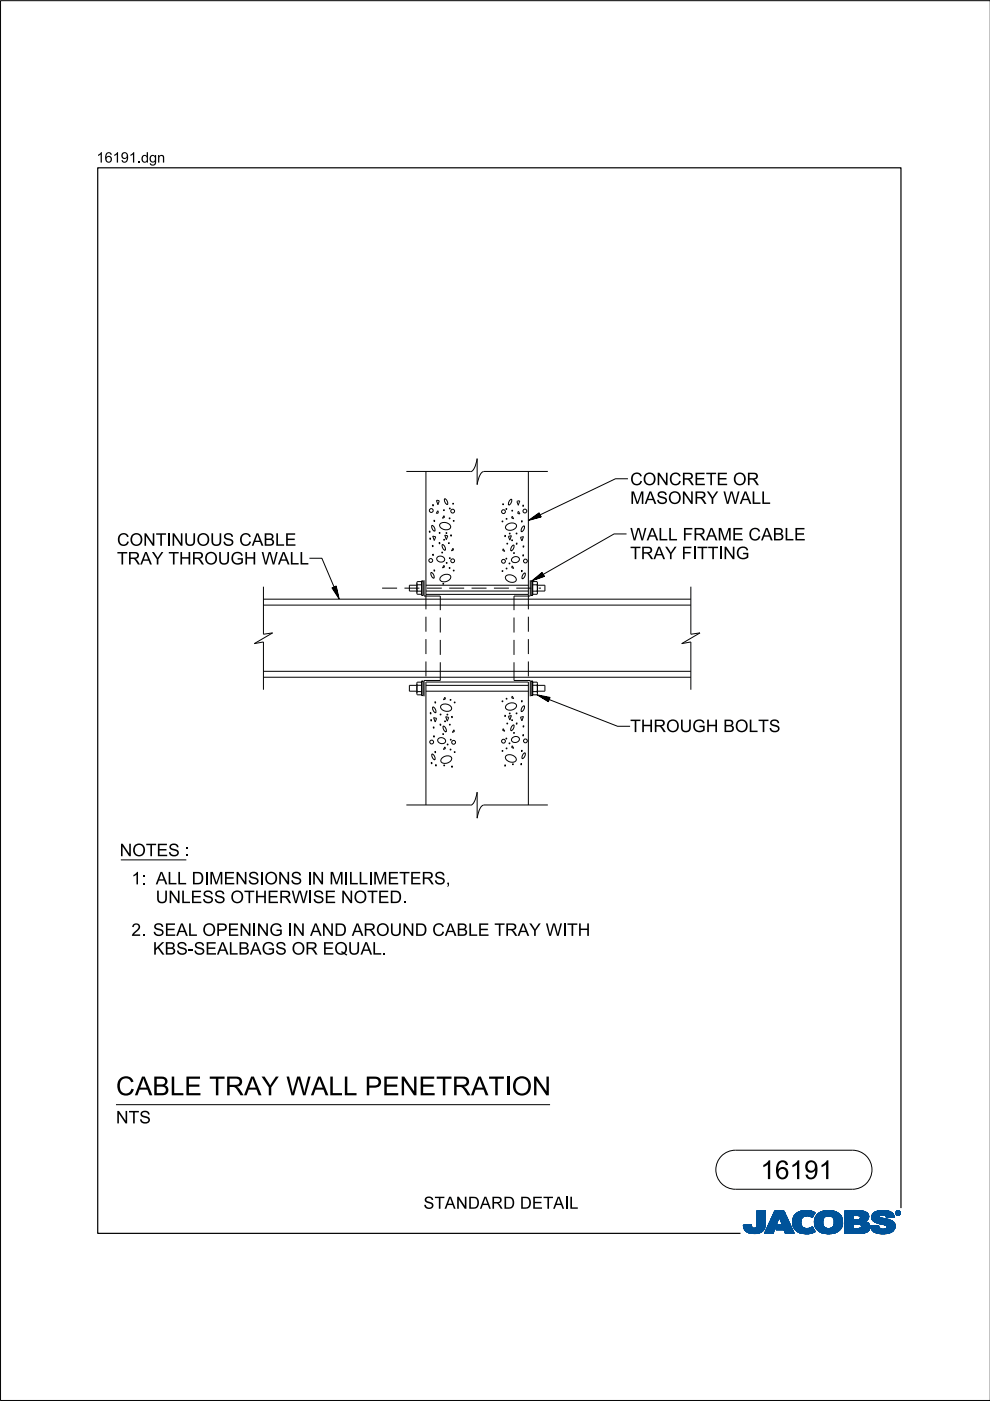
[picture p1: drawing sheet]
<svg xmlns="http://www.w3.org/2000/svg" width="210mm" height="297mm" viewBox="0 0 210 297" stroke-linecap="round" stroke-linejoin="round" font-family="sans-serif">
<defs><g id="words">
<g font-size="4">
<text x="24.6" y="232.2">CABLE TRAY W ALLPEN</text>
<text x="88.8" y="232.2">ETRATI</text>
<text x="108.5" y="232.2">ON</text>
<text x="161.2" y="250">16191</text>
</g>
<g font-size="2.6">
<text x="133.6" y="106.8">M</text>
<text x="133.6" y="102.9">CON</text>
<text x="136.7" y="106.8">ASON</text>
<text x="141.8" y="102.9">CRETE OR</text>
<text x="147.2" y="106.8">RY W ALL</text>
<text x="24.8" y="119.7">TRAY TH</text>
<text x="24.8" y="115.7">CON</text>
<text x="36.3" y="115.7">N</text>
<text x="39" y="115.7">UOUS CABLE</text>
<text x="40.6" y="119.7">ROUGH</text>
<text x="55.4" y="119.7">W ALL</text>
<text x="133.6" y="118.6">TRAY FI</text>
<text x="133.6" y="114.6">W ALLFRAM</text>
<text x="147.8" y="118.6">TTI</text>
<text x="153.3" y="118.6">N</text>
<text x="155.2" y="114.6">E CABLE</text>
<text x="156" y="118.6">G</text>
<text x="133.6" y="155.2">TH</text>
<text x="138.5" y="155.2">ROUGH</text>
<text x="153.3" y="155.2">BOLTS</text>
<text x="25.4" y="181.5">N</text>
<text x="28" y="181.5">OTES :</text>
<text x="27.9" y="187.5">1:ALLDI</text>
<text x="33" y="191.5">UN</text>
<text x="38.4" y="191.5">LESS OTH</text>
<text x="44.3" y="187.5">M</text>
<text x="47.4" y="187.5">EN</text>
<text x="52.6" y="187.5">SI</text>
<text x="56.1" y="187.5">ON</text>
<text x="56.7" y="191.5">ERW I</text>
<text x="66.1" y="187.5">N</text>
<text x="66.3" y="191.5">SE N</text>
<text x="69.8" y="187.5">M</text>
<text x="73.9" y="187.5">L</text>
<text x="75" y="191.5">OTED.</text>
<text x="79.1" y="187.5">M</text>
<text x="82.2" y="187.5">ETERS,</text>
<text x="27.9" y="198.4">2.SEALOPEN</text>
<text x="32.4" y="202.4">KBS-</text>
<text x="41.1" y="202.4">SEALBAGS OR EQUAL.</text>
<text x="53.4" y="198.4">I</text>
<text x="62" y="198.4">N</text>
<text x="65.7" y="198.4">AN</text>
<text x="70.9" y="198.4">D AROUN</text>
<text x="87.9" y="198.4">D CABLE TRAY W I</text>
<text x="120.2" y="198.4">TH</text>
<text x="24.6" y="238.2">N</text>
<text x="27.3" y="238.2">TS</text>
<text x="89.8" y="256.3">STAN</text>
<text x="99.2" y="256.3">DARD DETAI</text>
<text x="120.6" y="256.3">L</text>
</g>
<g font-size="2.2">
<text x="20.5" y="34.5">16191.</text>
<text x="29.9" y="34.5">dgn</text>
</g>
</g></defs>
<g fill="none" stroke="#00539a" stroke-width=".21">
<path d="M157.6 259.8h1.7M157.6 259.9h1.7M157.6 259.9l1.7 .1M157.6 260h1.8M158.1 259.7h1.2M159.3 259.7h-1.7l.1 .7M159.3 259.7h-.9M159.3 259.7l.1 .3M159.4 260l.1 .3M160.4 260l-.2 .3h2M160.5 259.6h1.8M160.5 259.6l-.1 .4"/>
<path d="M160.5 259.7h1.8M160.5 256.7v2.9M160.5 256.9h1.8M160.5 257.5h1.8M160.5 256.7h1.8v2.7M160.5 256.8h1.8M160.5 256.8l1.8 .1M160.5 256.9l1.8 .1M160.5 257h1.8M160.5 257.1h1.8M160.5 257.2h1.8M160.5 257.2l1.8 .1"/>
<path d="M160.5 257.3h1.8M160.5 257.4h1.8M160.5 257.4l1.8 .1M160.5 257.6h1.8M160.5 257.6l1.8 .1M160.5 257.7h1.8M160.5 257.8h1.8M160.5 257.9h1.8M160.5 258h1.8M160.5 258.1h1.8M160.5 258.1l1.8 .1M160.5 258.2h1.8"/>
<path d="M160.5 258.3h1.8M160.5 258.3l1.8 .1M160.5 258.4h1.8M160.5 258.5h1.8M160.5 258.5l1.8 .1M160.5 258.6h1.8M160.5 258.6l1.8 .1M160.5 258.7h1.8M160.5 258.8h1.8M160.5 258.9h1.8M160.5 259h1.8M160.5 259.1h1.8"/>
<path d="M160.5 259.2h1.8M160.5 259.3h1.8M160.5 259.8h1.8M162.2 260h-1.8M162.2 259.9v.3M162.2 259.9h-1.8M162.2 259.8h-1.7M162.3 259.4l-.1 .5M162.3 259.4v-2.7h-1.8v2.9M162.3 259.5h-1.8M162.3 259.6h-1.8M162.3 256.7l-1.8 .1"/>
<path d="M162.3 259.4h-1.8M163.7 258.1h3.1M163.7 258h3.1M163.7 257.9h3M163.8 257.8h2.9M163.8 257.7h2.9M163.8 257.7h2.8M163.9 257.6h2.7M163.9 257.5h2.7M164 257.4h2.5M164 257.3h2.5M164.1 257.2h2.3"/>
<path d="M164.1 257.1h2.3M164.1 257h2.3M164.2 257h2.1M164.2 256.9h2.1M164.2 256.8h2.1M164.3 256.7h1.9l2.2 4.8h-1.9l-.3-.8h-1.7l.4-1h1l-.7-1.7-1.3 3.5h-1.8zM164.5 260h-1.7M164.5 259.9l-1.7 .1M164.5 259.9h-1.7M164.5 259.8l-1.7 .1M164.6 259.8h-1.7M164.6 259.7l-1.7 .1"/>
<path d="M164.6 259.7h-1.7M164.6 259.6h-1.7M164.6 259.5l-1.6 .1M164.7 259.5h-1.7M164.7 259.4l-1.7 .1M164.7 259.4h-1.7M164.7 259.3l-1.6 .1M164.7 259.3h-1.6M164.8 259.2l-1.7 .1M164.8 259.2h-1.7M164.8 259.1l-1.6 .1M164.8 260h2.9"/>
<path d="M164.8 259.1h-1.6M164.8 259.9h2.9M164.8 259l-1.6 .1M164.9 259.9h2.7M164.9 259h-1.7M164.9 259.8h2.7M164.9 258.9h-1.6M164.9 258.8h-1.6M164.9 259.7h2.7M164.9 259.7l-.4 1 3.6 .1M165 258.7h-1.6M165 258.6l-1.6 .1"/>
<path d="M165 258.6h-1.6M165 258.5l-1.6 .1M165 258.5h-1.6M165.1 258.4l-1.6 .1M165.1 258.4h-1.6M165.1 258.3l-1.6 .1M165.1 258.3h-1.6M165.1 258.2l-1.5 .1M165.1 258.2h-1.5M165.2 258.1l-1.6 .1M165.2 258.1h-1.6M165.2 258l.7 1.7h-1"/>
<path d="M165.2 258l.7 1.7M165.3 258.1h1.5M165.3 258.1l1.6 .1M165.3 258.2h1.6M165.3 258.2l1.6 .1M165.3 258.3h1.6M165.4 258.3l1.6 .1M165.4 258.4h1.6M165.4 258.4l1.6 .1M165.4 258.5h1.6M165.4 258.5l1.7 .1M165.4 258.6h1.7"/>
<path d="M165.5 258.6l1.6 .1M165.5 258.7h1.6M165.5 258.8h1.7M165.5 258.9h1.7M165.6 258.9h1.6M165.6 259h1.7M165.6 259l1.7 .1M165.6 259.1h1.7M165.6 259.1l1.7 .1M165.7 259.2h1.7M165.7 259.2l1.7 .1M165.7 259.3h1.7"/>
<path d="M165.7 259.3l1.7 .1M165.7 259.4h1.7M165.8 259.4l1.7 .1M165.8 259.5h1.7M165.8 259.5l1.7 .1M165.8 259.6h1.7M166.2 256.7l2.2 4.8M166.2 256.8l-1.9-.1-2.2 4.8h1.8l1.3-3.5M168 258.9l.4 1.5M168 258.9h1.8M168 259h1.8M168 259.1h1.8"/>
<path d="M168 259.2h1.8M168 259.2l1.8 .1M168 259.3h1.8M168 259.3l1.8 .1M168.1 259.4h1.8M168.1 259.5h1.7M168.1 259.4l1.7 .1M168.1 259.5l1.8 .1M168.1 259.6h1.8M168.1 259.7h1.8M168.1 259.7l1.8 .1M168.1 259.8h1.8"/>
<path d="M168.1 259.8l1.8 .1M168.2 260h1.8M168.2 259.9h1.8M168.3 258l-.3 .9M168.9 257.3l-.6 .7M169.1 257.1h3.6M169.2 257h3.4M169.4 256.9h3.1M169.5 256.9h2.9M169.8 256.8h2.4M169.8 259.1a1.33 1.33 0 0 0 .8 1.4 1.33 1.33 0 0 0 1.5-.3l.2-.1M169.8 259.1h-1.8"/>
<path d="M169.8 259l-1.8 .1M169.9 258.8l-1.9 .1M169.9 258.8h-1.9M169.9 258.7h-1.9M169.9 258.6h-1.8M169.9 258.6l-1.9 .1M169.9 258.5l-1.8 .1M169.9 258.5h-1.8M169.9 258.4l-1.8 .1M170 258.4h-1.9M170 258.4l-.2 .7M170 258.3l-1.8 .1"/>
<path d="M170 258.3h-1.8M170 258.2l-1.8 .1M170.1 258.2h-1.9M170.1 258.1l-.1 .3M170.1 258.1l-1.9 .1M170.2 258.1h-2M170.3 258h-2.1M170.3 256.7l-1.4 .5M170.3 256.7h1.5M170.3 256.7a4 4 0 0 1 2.5 .4M170.4 258h-2.1M170.4 257.9h-2.1"/>
<path d="M170.6 257.8l-2.3 .1M170.6 257.9l-.5 .2M170.8 257.8h-2.5M171.5 256.7l-1.7 .1M171.5 256.7l.6 .1M171.7 257.8h.7M171.8 257.9h.6M171.9 258h.4M172.1 258.1h.2M172.2 258.1h.1M172.3 258h-.3M172.4 257.8h-.8"/>
<path d="M172.4 257.7l-4 .1M172.5 257.7h-4.1M172.5 257.6l-4 .1M172.5 257.6h-4M172.6 257h-3.3M172.6 257.5l-4.1 .1M172.6 257.5h-4M172.6 257.4l-4 .1M172.7 257.4h-4M172.7 259h1.8M172.7 259.2h1.8M172.7 259.3h1.8"/>
<path d="M172.7 259.3l1.8 .1M172.7 259.4h1.8M172.7 257.3l-3.9 .1M172.7 259.5h1.8M172.7 259.5l1.8 .1M172.7 259.6h1.8M172.7 259.7h1.8M172.7 258.6h1.8M172.7 257.3h-3.9M172.8 259.8h1.8M172.8 257.2l-3.9 .1M172.8 259.9h1.8"/>
<path d="M172.8 259.9l.3 .6M172.8 259.8l1.8 .1M172.8 259.9l1.8 .1M172.8 257.2h-3.9M172.8 260h1.8M172.8 257.1l-.6 1.1a1.75 1.75 0 0 0-1.6-.3M172.9 257.1l-3.9 .1M173 257.8l-.3 1.3h1.8M173 257.8h5.3M173.1 257.7h5.2M173.1 257.7h5.1M173.1 257.6h5.1"/>
<path d="M173.2 257.6h4.9M173.2 257.5h4.8M173.4 257.4h4.6M173.4 257.4h4.5M173.5 257.3h4.4M173.6 257.2l4.2 .1M173.6 257.2h4.1M173.7 257.1l4 .1M173.8 257.1h3.8M173.9 257h3.5M174 257h3.3M174.1 256.9h3.2"/>
<path d="M174.2 256.9h2.8M174.4 256.8h2.6M174.5 259h-1.8M174.5 259.2a1.15 1.15 0 0 0 1.3 1.3M174.5 259.2l-1.8-.1 .1 .8M174.5 258.9l-1.8 .1M174.5 258.9h-1.8M174.5 258.8l-1.8 .1M174.5 258.7l-1.8 .1M174.5 258.7h-1.8M174.5 258.6l-1.8 .1M174.5 258.5l-1.8 .1"/>
<path d="M174.6 258.5h-1.9M174.6 256.8h1.9M174.6 258.4l-.1 .8M174.6 258.4h-1.8M174.6 258.4l-1.9 .1M174.6 258.3l-1.8 .1M174.6 258.3h-1.8M174.7 258.2h-1.9M174.7 258.1l-.1 .3M174.8 258.1l-2 .1M174.8 258.1h-1.9M174.9 256.7a3.2 3.2 0 0 1 3.6 1.4l.1 .8-.1 1.1"/>
<path d="M174.9 258l-1.9 .1M175 258h-2M175.1 257.9l-.4 .2M175.1 257.9h-2.1M175.2 257.9h-2.2M175.5 256.7h.7M175.7 257.8l-.6 .1M175.7 257.8l.6 .1M175.7 257.8h-2.7M176 257.8h2.4M176.2 257.9h2.2M176.3 257.9l.5 .5"/>
<path d="M176.4 258h2M176.4 256.7h-1.5a2.68 2.68 0 0 0-1.9 1.1M176.5 258l2 .1M176.5 258.1h2M176.6 258.1h1.9M176.6 258.2h1.9M176.7 258.2l1.8 .1M176.7 258.3h1.8M176.7 258.3l1.9 .1M176.7 259.9h1.8M176.7 258.4h1.9M176.8 258.4l.1 .5"/>
<path d="M176.8 258.4l1.8 .1M176.8 258.5h1.8M176.8 258.6h1.8M176.9 258.8h1.7M176.9 258.8l1.8 .1M176.9 258.7h1.7M176.9 259.4h1.8M176.9 259.2l1.8 .1M176.9 259.1h1.8M176.9 259.2h1.8M176.9 258.9v.3M176.9 259.2a1.11 1.11 0 0 1-1.1 1.3"/>
<path d="M176.9 259h1.8M176.9 258.9h1.8M176.9 259.3h1.8M176.9 259.3l1.8 .1M178 257.4l-4.7 .1M178.4 257.9h-2.1l.5 .5M178.5 259.7l-1.7 .1M178.5 259.8l-1.8 .1M178.5 259.8h-1.7M178.5 260l-.2 .5M178.5 259.9l-1.8 .1M178.5 260h-1.8"/>
<path d="M178.6 259.7h-1.8M178.6 258.5l-1.8 .1M178.6 259.6h-1.8M178.6 259.5l-1.8 .1M178.6 259.5h-1.8M178.7 259.4h-1.8M179.1 259.7h1.8M179.1 259.5h5.2M179.1 256.9h4.4M179.1 257.5h5M179.1 256.8h4M179.1 256.8h3.4"/>
<path d="M179.1 257h4.5M179.1 257.1h4.7M179.1 257.1l4.7 .1M179.1 257.2h4.8M179.1 257.2l4.8 .1M179.1 257.3h4.8M179.1 257.3l4.9 .1M179.1 257.4h4.9M179.1 257.4l5 .1M179.1 257.6h5M179.1 257.6l5 .1M179.1 257.7h5"/>
<path d="M179.1 257.7l1.8 .1M179.1 257.8h1.8M179.1 257.9h1.8M179.1 258h1.8M179.1 258.1h1.8M179.1 258.2h1.8M179.1 258.3h1.8M179.1 258.4h1.8M179.1 258.5h1.8M179.1 258.5l1.8 .1M179.1 258.6h4.8M179.1 258.7h4.7"/>
<path d="M179.1 258.7h4.6M179.1 258.8h4.5M179.1 258.9h4.5M179.1 258.9h4.3M179.1 259h4.4M179.1 259l4.5 .1M179.1 259.1h4.6M179.1 259.1l4.7 .1M179.1 259.2h4.8M179.1 259.2l4.9 .1M179.1 259.3h5M179.1 259.3l5.1 .1"/>
<path d="M179.1 259.4h5.1M179.1 259.4l5.1 .1M179.1 259.5l1.8 .1M179.1 259.6h1.8M179.1 259.8h1.8M179.1 259.9h1.8M179.1 260h1.8M180.9 257.7v.9M181.8 259.5h-.9v1v-1M181.8 259.5h.2M181.8 259.5l.8 .3M182.1 257.7l2.1 .1"/>
<path d="M182.2 257.8h2M182.2 259.5l2.1 .1M182.3 258.5h1.7M182.3 258.5l-1.4 .1M182.3 257.9h1.9M182.4 257.9h1.8M182.4 257.9v.1M182.4 257.9l-.4-.2h-1.1v.9M182.4 258h1.8M182.4 258v.3M182.4 258.3l-.1 .2M182.4 259.6h1.9"/>
<path d="M182.4 258.1h1.8M182.4 258.1l1.8 .1M182.4 258.2h1.8M182.5 259.7h1.9M182.5 256.9l1.1 .1M182.5 259.7l1.9 .1M182.6 259.8h1.8M182.6 259.8v.4l-.2 .2M182.7 259.9h1.7M182.9 256.8h-3.8v4.7M183.3 256.9l-4.2-.1v4.7M183.6 257l.4 .4"/>
<path d="M183.9 259.2l.2 .2M184 258.5l-2.1 .1M184 258.5h-1.8M184 257.4l.1 .2M184.1 258.4l-.8 .6 .6 .2M184.1 258.4h-1.8M184.1 258.3l-1.7 .1M184.1 258.3h-1.7M184.1 257.6l.1 .6M184.1 258.2l-1.7 .1M184.1 259.4l.3 .5v.6M184.2 258.2l-.1 .2"/>
<path d="M184.2 258h-1.8M184.4 259.9h-1.7M184.5 260h-1.8M184.6 259.9v.2M184.6 259.9h1.7M184.6 260h1.7M184.8 258.1h1.7M184.8 258l.2 .7M184.8 258h1.7M184.8 258.3h2.5M184.8 258.3l2.8 .1M184.8 258.1l1.8 .1"/>
<path d="M184.8 258.2h2M184.8 258.4h3M184.8 258.4l3.2 .1M184.9 258.2l2.1 .1M184.9 257.6h4.6M184.9 258.5h3.4M184.9 258.5l3.6 .1M184.9 258.6h3.7M184.9 257.5h4.5M185 257.5h4.4M185 258.6l3.7 .1M185 258.7h3.9"/>
<path d="M185 258.7l.6 .4M185 257.4h4.3M185 257.4h4.4M185.1 258.7l3.9 .1M185.1 258.8h.7M185.1 257.3h4.1M185.2 258.9h.6M185.2 258.9l4.1 .1M185.3 257.2h3.9M185.3 259h4M185.3 257.1l3.8 .1M185.4 257.1h3.7"/>
<path d="M185.4 259l4 .1M185.5 257h3.5M185.5 259.1h4M185.6 259.1l3.9 .1M185.6 259.1l.5 .2M185.7 259.2h3.9M185.7 256.9h3M185.8 259.2l3.8 .1M185.8 258.9h3.4M185.9 258.8h3.2M185.9 256.8h2.7M185.9 256.8l-.8 .5-.3 .7"/>
<path d="M185.9 256.8l.7-.1a3.3 3.3 0 0 1 2.7 .6h-4.2M186 259.3h3.6M186.1 256.8h2.3M186.1 259.4h3.6M186.1 259.3l1.5 .4 .4 .2M186.3 259.8l-.5 .1M186.3 259.8l-1.7 .1M186.3 259.8v.3M186.3 259.4h3.4M186.4 257.9h-1.6M186.4 257.9l.1 .1M186.5 257.9h-1.7"/>
<path d="M186.5 257.8h-1.7M186.5 258v.1M186.5 257.8l-.1 .1M186.5 257.7h-1.6M186.5 259.4l3.2 .1M186.5 258.1l.1 .1M186.6 257.6l-1.7 .1M186.6 258.2l.4 .1M186.7 256.7h.8M186.7 259.5h3M186.8 257.6h-1.9M186.9 259.5l2.9 .1"/>
<path d="M187 258.3l1.7 .4 .9 .6M187.2 259.6h2.6M187.3 257.6h2.2M187.4 259.7h2.4M187.6 257.6l1.9 .1M187.6 259.7h2.2M187.6 257.7h2M187.7 257.7a1.07 1.07 0 0 0-1.2 .1M187.7 257.7l.1 .1M187.7 257.8h1.9M187.8 257.8h1.7M187.8 256.7h-1.3"/>
<path d="M187.8 257.8l.1 .4M187.8 257.9h1.7M187.8 257.9h1.8M187.9 258h1.7M187.9 258l1.7 .1M187.9 258.1h1.1M187.9 258.1h1.7M187.9 259.9h1.9M188 259.9l.1 .2M188 260h1.8M188.1 257h-2.6M188.2 257h.6"/>
<path d="M188.7 256.9h-2.9M189.3 257.3l.3 .8-1.7 .1M189.6 259.3l.2 .4v.6M189.8 259.9l-1.8 .1M189.8 259.8h-2.1M189.8 259.8h-1.9M189.9 257.2v.1M189.9 257.1h.1M189.9 257.2h.1M189.9 257.3h.1M189.9 257.3l.2 .3M190 257.4h.1"/>
<path d="M190 257.4l.1 .1M190 257.5h.2M190 257.2v.1M190 257.2l.2 .3M190 257.3l.2 .2M190 257.1h-.1M190 257h-.1M190.1 257h-.2M190.1 257.5l.2 .1M190.1 256.9h-.1M190.1 257.6h.6M190.2 256.8l-.1 .1"/>
<path d="M190.2 257.5l.2 .1M190.2 257.5l-.1 .1M190.2 257.6h.4M190.2 256.9h.4M190.2 256.9h.4l-.1 .3 .2 .3-.3-.3-.2 .3zM190.2 256.9v.6l.1-.3 .3 .3M190.2 257h.4M190.2 257.1h.1M190.2 257.1h.5M190.2 257.2h.5M190.2 257.2l.3 .1M190.2 257.3h.1"/>
<path d="M190.2 257.4h.1M190.2 257.4l.1 .1M190.2 256.8h-.1M190.3 257h.2v.1l-.2 .1zM190.3 257v.2M190.3 257h-.1M190.4 257.2l.2 .3M190.4 257.6h.1M190.4 256.8h-.2l-.2 .4M190.4 256.7a.5 .5 0 0 1 .5 .5 .5 .5 0 0 1-.5 .5M190.4 256.8l.4 .2v.2M190.4 256.7a.5 .5 0 0 0-.5 .5 .5 .5 0 0 0 .5 .5l-.3-.1"/>
<path d="M190.4 256.8l.3 .1 .1 .3M190.4 256.7l-.4 .2-.1 .3M190.4 256.7v.1M190.4 257.6v.1M190.4 256.7l.3 .1 .2 .4M190.4 257h-.1l.1 .2M190.4 257l.2 .1-.2 .1M190.4 257h.1M190.5 257.3h.1M190.5 257.3l.1 .1M190.5 257.2l.2 .3M190.5 257.4h.1"/>
<path d="M190.5 257.1h.2M190.5 257.4l.2 .1M190.5 257l-.1 .2M190.5 256.7h-.3M190.6 257.5h.2M190.6 256.8h.1M190.6 257.1l-.1 .1M190.7 257.1h-.1M190.7 257.1l-.2 .1M190.7 257.1l-.5-.2v.6l.1-.3M190.7 257h-.1M190.7 256.8l.1 .1"/>
<path d="M190.7 256.8h-.6M190.7 256.9h.2M190.8 257h.1M190.8 257.6h-.2M190.8 257.2v.2l-.4 .2M190.8 257.2l-.1 .3-.3 .1M190.8 257.1h.1M190.8 257.2h.1M190.9 257.4l-.2 .1M190.9 257.4h-.1M190.9 257.3l-.1 .1M190.9 257.3h-.1"/>
<path d="M190.9 257.2h.1M190.9 257.2l-.1 .3-.4 .2M190.9 257.1h-.1M157.7 260.1h1.7M157.7 260l1.7 .1M157.7 260.2h1.8M157.7 260.2l1.8 .1M157.7 260.3h1.8M157.7 260.3l1.9 .1M157.7 260.4h4.4M157.7 260.4l.4 .5M157.7 260.4l4.4 .1"/>
<path d="M157.8 260.5h4.3M157.8 260.6h4.3M157.8 260.7h4.2M157.9 260.7h4.1M157.9 260.8h4M158 260.8h3.9M158 260.9h3.9M158.1 260.9h3.3M158.1 261h3.6M158.2 261h3.5M158.3 261.1h3.2M158.4 261.2h3.1"/>
<path d="M158.5 261.2h2.9M158.6 261.3h2.7M158.7 261.4h2.4M158.8 261.4h2.1M159.1 261.5h1.6M159.5 260.3l.3 .1 .4-.1M159.7 261.5h.7M160.9 261.4h.1M161.5 260.9h.2M161.6 261.1h-3.3M162.1 260.3l-2 .1M162.2 260.2l-1.9 .1"/>
<path d="M162.2 260.2a2.25 2.25 0 0 1-2.8 1.3l-.9-.2-.4-.4M162.2 260.2h-1.9M162.2 260.1l-1.8 .1M162.2 260.1h-1.8M162.2 260l-1.8 .1M164 261.4h-1.9M164 261.3l-1.9 .1M164 261.3h-1.8M164 261.2l-1.8 .1M164 261.2h-1.8M164.1 261.1l-1.9 .1M164.1 261.1h-1.8"/>
<path d="M164.1 261l-1.8 .1M164.1 261h-1.8M164.1 260.9l-1.8 .1M164.2 260.9h-1.8M164.2 260.8l-1.8 .1M164.2 260.8h-1.8M164.2 260.7l-1.8 .1M164.2 260.7h-1.7M164.2 260.6l-1.7 .1M164.3 260.6h-1.8M164.3 260.5h-1.8M164.3 260.4l-1.7 .1"/>
<path d="M164.3 260.4h-1.7M164.3 260.3l-1.7 .1M164.4 260.3h-1.8M164.4 260.2l-1.7 .1M164.4 260.2h-1.7M164.4 260.1l-1.7 .1M164.4 260.1h-1.7M164.5 260l-1.8 .1M164.5 260.7h3.5M164.6 260.7h3.4M164.6 260.6h3.4M164.6 260.5h3.4"/>
<path d="M164.6 260.5h3.3M164.6 260.4h3.3M164.7 260.4h3.2M164.7 260.3h3.2M164.7 260.3h3.1M164.7 260.2h3.1M164.8 260.1h3M164.8 260.1h2.9M166.3 260.8h1.8M166.3 260.8l1.8 .1M166.3 260.9h1.8M166.3 260.9l1.8 .1"/>
<path d="M166.3 261h1.9M166.3 261l1.9 .1M166.4 261.1h1.8M166.4 261.1l1.8 .1M166.4 261.2h1.9M166.4 261.2l1.9 .1M166.4 261.3h1.9M166.5 261.3l1.8 .1M166.5 261.4h1.9M166.5 261.5h1.9M166.5 261.5l-.3-.8 .3 .8h1.9M168.2 260l1.9 .1"/>
<path d="M168.2 260.1h1.9M168.2 260.1l1.9 .1M168.2 260.2h2M168.3 260.2l2 .1M168.3 260.3h2.1M168.3 260.3l2.2 .1M168.3 260.4h2.5M168.4 260.4l.6 .7M168.4 260.4l4.1 .1M168.5 260.5h4M168.5 260.6h4M168.6 260.7h4"/>
<path d="M168.6 260.7l4 .1M168.7 260.8h3.9M168.7 260.8l4 .1M168.8 260.9h3.9M168.9 260.9l3.8 .1M168.9 261h3.9M169 261l3.8 .1M169 261.1h3.9M169 261.1a4.2 4.2 0 0 0 3.8 0M169.1 261.1h3.8M169.2 261.2h3.5M169.3 261.3h3.2"/>
<path d="M169.5 261.4h2.8M169.6 261.4h2.6M170 261.5h2M170.6 261.6h.4M171.5 260.4h.9M171.6 260.4h.8M171.8 261.5h-1.5M171.8 260.3h.6M172 260.3h.3M172 260.2h.3M172.1 260.2h.2M172.2 260.1h.1"/>
<path d="M172.3 260.1l.6 1M172.6 261.2l-3.3 .1M172.8 260.1h1.9M172.9 260.1l1.9 .1M172.9 260.2h1.9M172.9 260.2l2 .1M172.9 260.3h2.2M173 260.3l2.1 .1M173 260.4h2.4M173 260.4h5.3M173.1 260.5h5.2M173.1 260.5l.7 .6 .8 .4"/>
<path d="M173.1 260.6h5.2M173.2 260.6h5M173.3 260.7h4.9M173.3 260.7h4.8M173.3 260.8h4.7M173.4 260.9h4.5M173.5 260.9h4.4M173.5 261h4.3M173.6 261h4.2M173.7 261.1h4M173.8 261.1h3.8M173.8 261.2h3.7"/>
<path d="M174 261.2h3.4M174.2 261.4h2.9M174.3 261.4h2.7M175.1 261.5h1.4M175.3 261.6h.4M176.6 260.2h1.9M177 261.4l-1 .2-1.4-.1h2.2M177.3 261.3h-3.3M178.1 260.8h-4.8M178.3 260.5l-.6 .6-.7 .3M178.3 260.4h-2.2M178.4 260.3l-2.2 .1"/>
<path d="M178.4 260.3h-2l-.6 .2M178.5 260.2l-2.1 .1M178.5 260.2h-2M178.5 260.1h-1.9M178.5 260l-1.9 .1M179.1 261.5h3.4M179.1 260.1h1.8M179.1 260.1l1.8 .1M179.1 260.2h1.8M179.1 260.2l1.8 .1M179.1 260.3h1.8M179.1 260.4h1.8"/>
<path d="M182.3 260.4h2.1M182.4 260.4h2M182.4 260.4l-.6 .1M183.1 261.4l-4 .1M183.4 261.3l-4.3 .1M183.5 261.3h-4.4M183.7 261.3h-.1M183.7 261.2l-4.6 .1M183.8 261.2h-4.7M183.9 261.1l-4.8 .1M184 261.1h-4.9M184 261l-4.9 .1"/>
<path d="M184.1 261l-.8 .4-1.1 .1M184.1 261h-5M184.1 260.9l-5 .1M184.2 260.9h-5.1M184.2 260.8l-5.1 .1M184.3 260.8h-5.2M184.3 260.7l-5.2 .1M184.3 260.7h-5.2M184.4 260.6l-5.3 .1M184.4 260.6h-5.3M184.4 260.5h-5.3M184.4 260.5l-.3 .5"/>
<path d="M184.4 260.4l-5.3 .1M184.5 260l-1.8 .1M184.5 260.2l-2 .1M184.5 260.3h-2M184.5 260.1h-1.9M184.5 260.2h-1.9M184.6 260.1l.1 .3M184.6 260.1h1.7M184.6 260.1h1.8M184.6 260.1l1.8 .1M184.6 260.2h1.8M184.6 260.2l1.8 .1"/>
<path d="M184.7 260.3h1.8M184.7 260.3l1.8 .1M184.7 260.4a2.52 2.52 0 0 0 2.7 1.2M184.7 260.4h1.9M184.7 260.5h2M184.7 260.5h2.1M184.8 260.6h2.1M184.8 260.6h4.8M184.8 260.7h4.7M184.9 260.8h4.6M184.9 260.8h4.5M185 260.9h4.4"/>
<path d="M185.1 260.9h4.3M185.1 261h4.3M185.2 261.1h4M185.2 261.1h3.9M185.3 261.2h3.7M185.4 261.2h3.5M185.5 261.3h3.4M185.7 261.3h3.1M185.8 261.4h2.7M185.9 261.5h2.4M186.3 260.1a1.08 1.08 0 0 0 1.4 .5M186.4 261.5h1.6"/>
<path d="M186.6 261.6h.9M188 260.4h1.8M188 260.4l-.3 .2M188.1 260.3h1.7M188.1 260.1l-.1 .3M188.1 260.2h1.7M188.3 261.5l-.9 .1M188.9 261.3l-.6 .2M189.3 261.1h-4.1M189.4 260.9l-.5 .4M189.6 260.7h-4.8M189.7 260.6h-2"/>
<path d="M189.7 260.5h-1.9M189.7 260.5h-1.8M189.7 260.4h-1.7M189.7 260.3h-1.6M189.8 260.2h-1.7M189.8 260.3l-.4 .6M189.8 260.1h-1.7M189.8 260h-1.7"/>
<circle cx="190.4" cy="257.2" r=".51"/>
<circle cx="190.4" cy="257.2" r=".42"/>
</g>
<g fill="none" stroke="#000" stroke-width=".21">
<path d="M210 .1h-209.9v296.8h209.9M86.2 100h13.6M90.3 100v26h21.7v-26M101.2 97.2a4.2 4.2 0 0 1-1.2 2.8h-.2M101.2 97.2v5.6M102.5 100a2.75 2.75 0 0 0-1.2 2.3l-.1 .4M102.6 100h13.6M65.6 118.4h2.6l2.9 6.7-.2-.2 .2-.2 .2 .8-.5-.7 .4-.2 .3 1.4-.8-1.3 .5-.3 .5 2-1.2-1.7 .8-.4 .6 2.7-1.5-2.4 .9-.3M91.1 112.6v.3zM91.2 114.1v.3zM91.6 111.4a.98 .98 0 0 1 .6 1.2 .98 .98 0 0 1-.6-1.2zM91.7 115.6l.1 .3z"/>
<path d="M91.7 113.7l.7 .1-.3 .8zM91.8 117.5v.3zM91.8 107v.3zM92.1 110.3v.3zM92.5 106.1l.3 .9M92.6 106l.6 .2M92.7 118.1a.84 .84 0 0 1 1.1-.1 .84 .84 0 0 1 .4 .9 .84 .84 0 0 1-1.1 .2 .84 .84 0 0 1-.4-1zM93 108.6l-.2-.3-.3 .6M93 108.7l-.4 .2M93.1 106.2l-.3 .8M93.2 115v.3zM93.4 111a1.41 1.41 0 0 1 2.1 .8 1.32 1.32 0 0 1-1.3 .5 1.32 1.32 0 0 1-1-1z"/>
<path d="M93.8 115.5a.98 .98 0 0 1 .6 1.2 .98 .98 0 0 1-.6-1.2zM94.1 119.9l.2 .3-.5 .2zM94.1 109.3l.2 .4-.5 .2zM94.3 105.8a.98 .98 0 0 1 .6 1.2 .98 .98 0 0 1-.6-1.2zM94.3 113.5l.6 .1-.3 .8zM95.6 113.4l.1 .3zM96 116.2l.2 .4-.5 .2zM106.7 116.4l.3 .5-.4-.2zM107.1 113.5v.3zM107.4 111.3a1.36 1.36 0 0 1 2.1 .1 1.32 1.32 0 0 1-1 1 1.32 1.32 0 0 1-1.3-.5zM107.8 113.7l.6-.1-.3 .9zM108.1 106.1l.3-.2 .1 .4a.91 .91 0 0 1-.6 .8l-.1-.4z"/>
<path d="M108.6 115.8l.3-.2 .1 .4a.91 .91 0 0 1-.6 .8l-.1-.4zM108.6 118.3a.83 .83 0 0 1 .9-.3 .83 .83 0 0 1 .6 .7 .84 .84 0 0 1-.9 .6 .84 .84 0 0 1-.7-.7zM108.6 120l.3 .5-.4-.2zM108.6 109.4l.3 .6-.4-.2zM109.5 115.1v.3zM109.6 106.4l.3 .7M109.7 108.8l.5 .2M109.8 108.7l.1-.3 .3 .6M110.1 106.2l-.5 .1M110.2 106.2l-.3 .9M110.3 113.9l.7-.1-.3 .9zM110.6 110.4v.3z"/>
<path d="M110.8 111.7l.3-.2 .1 .4a.91 .91 0 0 1-.6 .8l-.1-.4zM110.9 117.6v.3zM110.9 107.1v.3zM110.9 115.8l.1 .2zM132.8 113.2h-2.6l-15.6 8.9 .2-.2 .1 .2-.7 .3 .6-.6 .3 .3-1.4 .5 1.2-.9 .4 .5-2 .7 1.6-1.4 .5 .7-2.6 1 2.1-1.8 .5 .8M133.1 101.5h-2.6l-16.6 8 .2-.2 .2 .1-.8 .3 .7-.6 .2 .4-1.4 .4 1.2-.8 .4 .5-2 .5 1.7-1.2 .4 .7-2.7 .8 2.3-1.7 .4 .9M55.9 127h90.6M55.9 128.3h90.6M55.9 124.4v10.1l1.9-.3-3.9 2.3 2-.4v10.1M88.4 123.6v2.1M88.4 124.1h-1.6v1.2h1.6M88.5 123.3h.9v2.7h-.9v-2"/>
<path d="M88.5 125.3h.9M88.5 124h.9M88.5 123.3v.7M89.4 123.2h.3v3h-.3zM89.9 123v3.4h3.5v.7M90.3 124.1h21.7M90.3 125.3h21.7M91.4 121.4a.98 .98 0 0 1 .6 1.2 .98 .98 0 0 1-.6-1.2zM92.1 120.8v.3zM93.5 122.3a1.37 1.37 0 0 1 2.1-.1 1.32 1.32 0 0 1-1 1.1 1.32 1.32 0 0 1-1.3-.4zM107.3 122.1a1.41 1.41 0 0 1 2.1 .9 1.32 1.32 0 0 1-1.3 .4 1.32 1.32 0 0 1-.9-1.1zM110.6 121v.2z"/>
<path d="M111 121.7l.3-.2 .1 .4a.91 .91 0 0 1-.7 .8v-.4zM112.4 123v3.4h-3.4v.7M112.6 123.2h.3v3h-.3zM112.9 125.3h1M112.9 124h1M113.9 123.3l.1 .4M113.9 124l.1 1.7M113.9 123.3h-1v2.7h1l.1-.3M113.9 124.1h1.6v1.2h-1.6M113.9 123.6v2.1M114 123.7l-.1 .3M146.5 124.4v10.1l1.9-.3-3.9 2.3 2-.4v10.1"/>
<path d="M55.9 143.6h90.6M55.9 142.3h90.6M88.4 145v2M88.4 145.3h-1.6v1.2h1.6M88.5 145.3h.9M88.5 146.6h.9M88.5 145.3v1.3M88.5 145.3v-.7h.9v2.7h-.9v-.7M89.4 144.4h.3v3.1h-.3zM90.3 145.3h21.7M90.3 146.5h21.7M90.3 144.6v26.1"/>
<path d="M90.4 144.6h21.6v26.1M91.3 151.1v.3zM91.4 152.6v.3zM91.6 159.9a.98 .98 0 0 1 .6 1.2 .98 .98 0 0 1-.6-1.2zM91.8 149.9a.98 .98 0 0 1 .6 1.2 .98 .98 0 0 1-.6-1.2zM91.9 154.1l.1 .3zM91.9 152.2l.7 .1-.3 .8zM92 156v.3zM92.3 159.3v.3zM92.3 148.8v.3zM92.9 156.6a.84 .84 0 0 1 1.1-.1 .84 .84 0 0 1 .4 .9 .84 .84 0 0 1-1.1 .2 .84 .84 0 0 1-.4-1zM93.4 143.6v.7h-3.5v3.3"/>
<path d="M93.4 153.5v.3zM93.6 149.5a1.41 1.41 0 0 1 2.1 .8 1.32 1.32 0 0 1-1.3 .5 1.32 1.32 0 0 1-1-1zM94 154a.98 .98 0 0 1 .6 1.2 .98 .98 0 0 1-.6-1.2zM94.3 158.4l.2 .3-.5 .2zM94.3 147.8l.2 .4-.5 .2zM94.5 152l.6 .1-.3 .8zM95.8 151.9v.3zM96.2 154.7l.2 .4-.5 .2zM106.7 154.5l.3 .5-.4-.2zM107.1 151.7v.2zM107.4 149.5a1.36 1.36 0 0 1 2.1 0 1.32 1.32 0 0 1-1 1 1.32 1.32 0 0 1-1.3-.4zM107.8 151.9l.6-.2-.3 1z"/>
<path d="M108.6 153.9l.3-.2 .1 .4a.91 .91 0 0 1-.6 .8l-.1-.4zM108.6 156.5a.83 .83 0 0 1 .9-.3 .83 .83 0 0 1 .6 .7 .84 .84 0 0 1-.9 .6 .84 .84 0 0 1-.7-.8zM108.6 158.1l.3 .6-.4-.2zM108.6 147.6l.3 .5-.4-.2zM109 143.6v.7h3.4v3.3M109.5 153.3v.2zM110.3 152.1l.7-.2-.3 .9zM110.6 159.1v.2zM110.6 148.6v.2zM110.8 149.9l.3-.2 .1 .4a.91 .91 0 0 1-.6 .8l-.1-.4zM110.9 155.8v.2zM110.9 153.9l.1 .3z"/>
<path d="M111 159.8l.3-.2 .1 .4a.91 .91 0 0 1-.7 .8v-.4zM112.6 144.4h.3v3.1h-.3zM112.9 145.3h1M112.9 146.6h1M113.9 146.6l.1 .4M113.9 145.3v1.3M113.9 145.3h1.6v1.2h-1.6M113.9 145v2M114 145l-.1 .3M114 145l-.1-.4h-1v2.7h1l.1-.3M116.3 148.8l.3-.9-2.7-.6 2.4 1.5 .2-.8-2.1-.4 1.8 1.1 .1-.7-1.4-.3 1.2 .8 .1-.4-.8-.2 .7 .4v-.2h-.3l15.1 5.9h2.7M86.2 170.7h13.6"/>
<path d="M91.5 161.6v.3zM92.4 162.1v.3zM93.7 160.8a1.37 1.37 0 0 1 2.1-.1 1.32 1.32 0 0 1-1 1.1 1.32 1.32 0 0 1-1.3-.4zM95.8 162.4v.3zM99.8 170.7a2.75 2.75 0 0 0 1.3-2.3l.1-.4v5.5M102.5 170.7a2.75 2.75 0 0 0-1.2 2.3l-.1 .5M102.6 170.7h13.6M107.1 162.2v.2zM107.3 160.2a1.41 1.41 0 0 1 2.1 1 1.32 1.32 0 0 1-1.3 .3 1.32 1.32 0 0 1-.9-1.1zM110.5 161.9v.3zM25.6 182.3h13.9M24.6 234.2h92"/>
<path d="M153 245.1l1.3-.9 1.6-.3h24.8a4.1 4.1 0 0 1 4.2 4.1 4.1 4.1 0 0 1-4.2 4.1h-24.8a4.1 4.1 0 0 1-3.8-2.5 4.1 4.1 0 0 1 .9-4.5z"/>
<circle cx="91.3" cy="118.8" r=".41"/>
<circle cx="91.4" cy="108.2" r=".41"/>
<circle cx="93.2" cy="113" r=".09"/>
<circle cx="93.7" cy="117.1" r=".09"/>
<circle cx="94.1" cy="108.2" r=".09"/>
<circle cx="94.2" cy="114.4" r=".09"/>
<circle cx="94.6" cy="113" r=".09"/>
<circle cx="94.7" cy="119.4" r=".09"/>
<circle cx="95.2" cy="115.1" r=".09"/>
<circle cx="95.3" cy="109.9" r=".09"/>
<circle cx="95.4" cy="118.3" r=".09"/>
<circle cx="95.4" cy="107.8" r=".09"/>
<circle cx="96" cy="118.9" r=".41"/>
<circle cx="96" cy="108.4" r=".41"/>
<circle cx="96.1" cy="106.8" r=".09"/>
<circle cx="96.2" cy="110.4" r=".09"/>
<circle cx="106.5" cy="110.6" r=".09"/>
<circle cx="106.7" cy="106.9" r=".09"/>
<circle cx="106.8" cy="119" r=".41"/>
<circle cx="106.8" cy="108.5" r=".41"/>
<circle cx="107.4" cy="107.9" r=".09"/>
<circle cx="107.4" cy="118.4" r=".09"/>
<circle cx="107.4" cy="110" r=".09"/>
<circle cx="107.6" cy="115.3" r=".09"/>
<circle cx="108" cy="119.5" r=".09"/>
<circle cx="108.1" cy="113.1" r=".09"/>
<circle cx="108.6" cy="114.6" r=".09"/>
<circle cx="108.6" cy="108.3" r=".09"/>
<circle cx="109" cy="117.3" r=".09"/>
<circle cx="109.5" cy="113.1" r=".09"/>
<circle cx="111.3" cy="108.3" r=".41"/>
<circle cx="111.4" cy="118.9" r=".41"/>
<circle cx="94" cy="123.8" r=".09"/>
<circle cx="95.3" cy="120.4" r=".09"/>
<circle cx="96.2" cy="121" r=".09"/>
<circle cx="106.5" cy="121.1" r=".09"/>
<circle cx="107.4" cy="120.5" r=".09"/>
<circle cx="91.5" cy="157.3" r=".41"/>
<circle cx="93.4" cy="151.5" r=".09"/>
<circle cx="93.9" cy="155.6" r=".09"/>
<circle cx="94.4" cy="152.9" r=".09"/>
<circle cx="94.8" cy="151.5" r=".09"/>
<circle cx="94.9" cy="157.8" r=".09"/>
<circle cx="95.4" cy="153.6" r=".09"/>
<circle cx="95.5" cy="148.4" r=".09"/>
<circle cx="95.5" cy="158.9" r=".09"/>
<circle cx="95.6" cy="156.8" r=".09"/>
<circle cx="96.2" cy="157.4" r=".41"/>
<circle cx="96.4" cy="159.5" r=".09"/>
<circle cx="96.4" cy="148.9" r=".09"/>
<circle cx="106.5" cy="148.7" r=".09"/>
<circle cx="106.5" cy="159.2" r=".09"/>
<circle cx="106.8" cy="157.1" r=".41"/>
<circle cx="107.4" cy="156.6" r=".09"/>
<circle cx="107.4" cy="148.1" r=".09"/>
<circle cx="107.4" cy="158.7" r=".09"/>
<circle cx="107.6" cy="153.4" r=".09"/>
<circle cx="108" cy="157.6" r=".09"/>
<circle cx="108.1" cy="151.3" r=".09"/>
<circle cx="108.6" cy="152.7" r=".09"/>
<circle cx="109" cy="155.4" r=".09"/>
<circle cx="109.5" cy="151.2" r=".09"/>
<circle cx="111.4" cy="157.1" r=".41"/>
<circle cx="94.2" cy="162.3" r=".09"/>
<circle cx="108.8" cy="162" r=".09"/>
</g>
<path d="M81 124.7h33.7M90.3 126v18.6M112 126v18.6M93.4 143.6v-16.6M109 143.6v-16.6" fill="none" stroke="#000" stroke-width=".21" stroke-dasharray="3.2 1.6" stroke-linecap="butt"/>
<path d="M191 256.1v-220.5h-170.3v225.9h136.3" fill="none" stroke="#000" stroke-width=".25"/>
<g fill="#000">
<path d="M33.1 113.1h2.1v.3h-.9v2.3h-.3v-2.3h-.9z" fill-rule="evenodd"/>
<path d="M57.7 196a1.21 1.21 0 0 1 2 .5l-.3 .1a.95 .95 0 0 0-1.3-.4 .95 .95 0 0 0-.4 1.3 1.05 1.05 0 0 0 1.7 .4v-.5h-.8v-.3h1.1v1a1.43 1.43 0 0 1-2 0 1.43 1.43 0 0 1 0-2.1z" fill-rule="evenodd"/>
<path d="M62.1 185a1.02 1.02 0 0 1 1.7 .6h-.3a.63 .63 0 0 0-.7-.5 .63 .63 0 0 0-.6 .6l.2 .1a1.55 1.55 0 0 1 1.5 1 1.08 1.08 0 0 1-1.1 .8 1.08 1.08 0 0 1-1-.9l.3-.1a.73 .73 0 0 0 .7 .6 .73 .73 0 0 0 .7-.5l-.4-.3a.98 .98 0 0 1-1.1-1.2z" fill-rule="evenodd"/>
<path d="M76.3 184.9h.3v2.3h1.3v.3h-1.6z" fill-rule="evenodd"/>
</g>
<use href="#words"/>
</svg>
